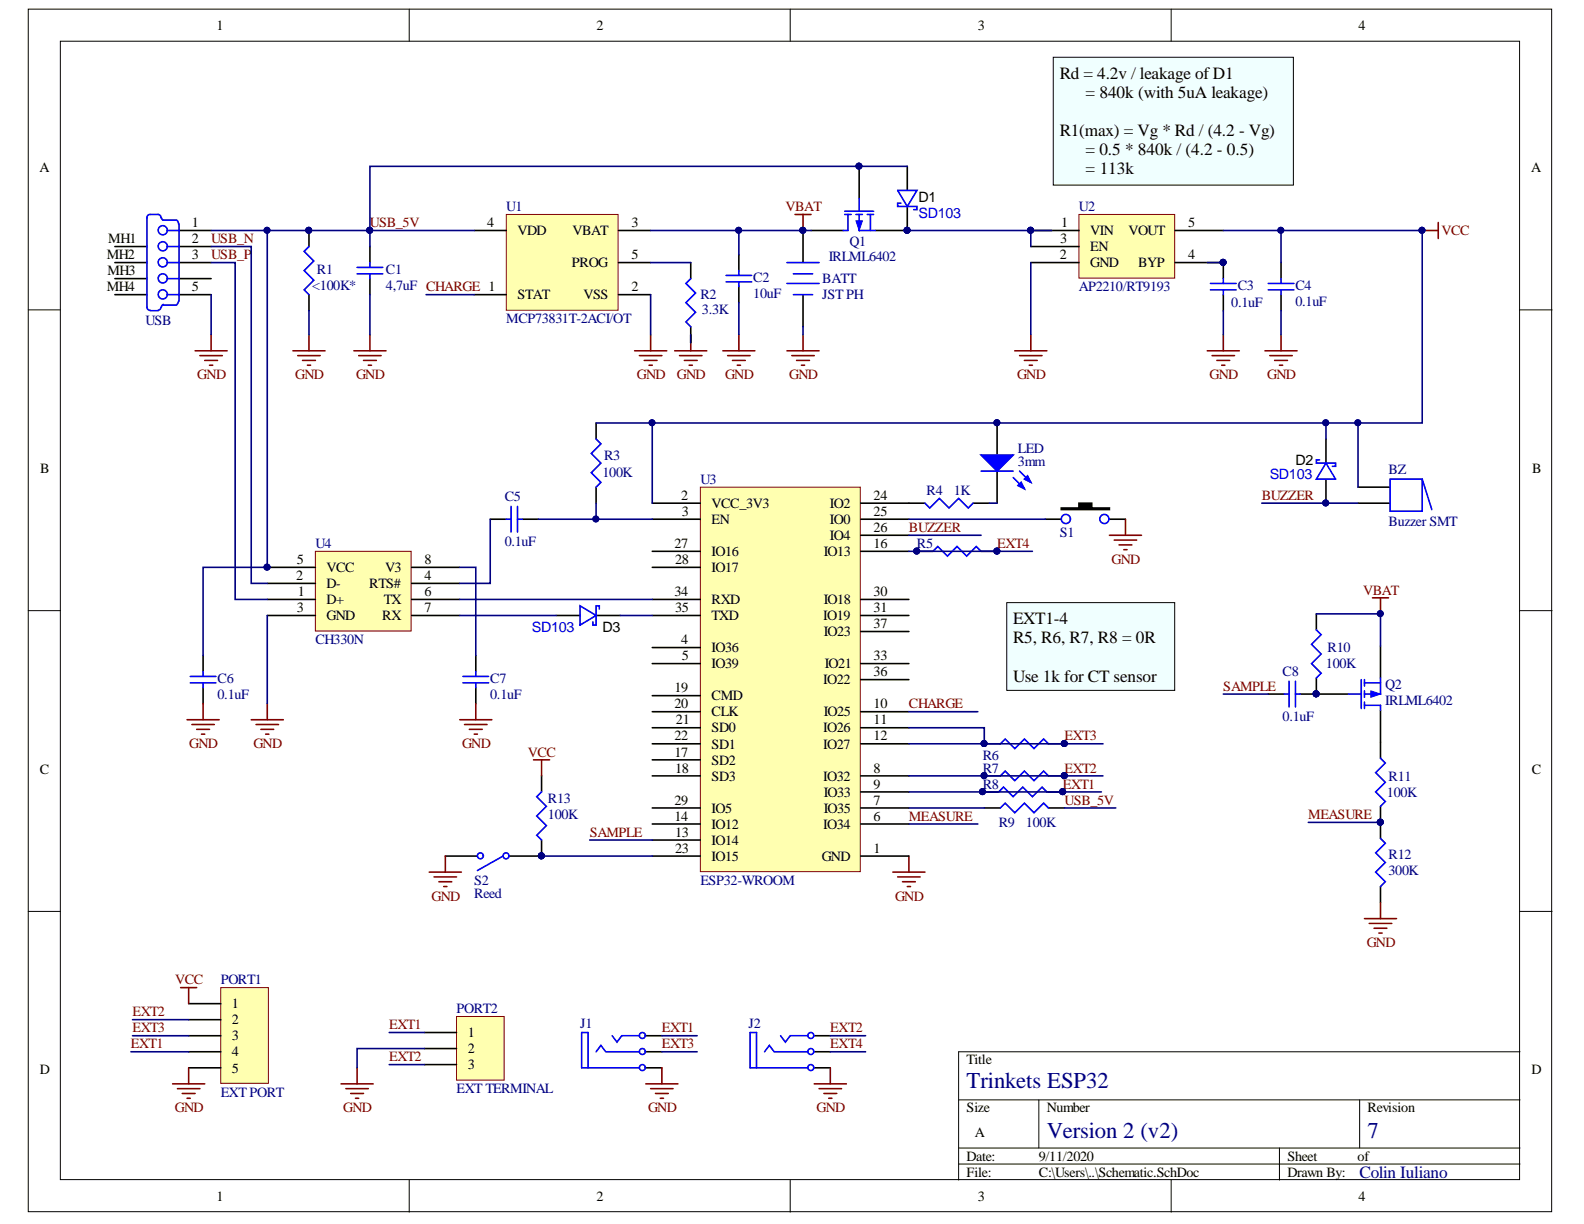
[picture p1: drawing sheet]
<svg xmlns="http://www.w3.org/2000/svg" width="279mm" height="216mm" viewBox="0 0 279 216" stroke-linecap="round" stroke-linejoin="round" font-family="sans-serif">
<defs><g id="words">
<g font-size="4" fill="#000080">
<text x="170.5" y="192">Trinkets ESP32</text>
<text x="184.7" y="200.7">Version 2 (v2)</text>
<text x="241.2" y="200.7">7</text>
</g>
<g font-size="3">
<text x="186.9" y="13.9">Rd = 4.2v / leakage ofD1</text>
<text x="191.5" y="17.3">= 840k (with 5uA leakage)</text>
<text x="186.9" y="24">R1(max) = Vg * Rd / (4.2 - Vg)</text>
<text x="191.5" y="27.4">= 0.5 * 840k / (4.2 - 0.5)</text>
<text x="191.5" y="30.8">= 113k</text>
<text x="178.7" y="110.1">EXT1-4</text>
<text x="178.7" y="113.5">R5, R6, R7, R8 = 0R</text>
<text x="178.7" y="120.2">Use 1k for CT sensor</text>
</g>
<text font-size="3" fill="#000080" x="239.8" y="207.8">Colin Iuliano</text>
<g font-size="2.5">
<text x="38.2" y="5.2">1</text>
<text x="105.2" y="5.2">2</text>
<text x="172.5" y="5.2">3</text>
<text x="239.6" y="5.2">4</text>
<text x="7" y="30.4">A</text>
<text x="162" y="35.6">D1</text>
<text x="270.1" y="30.4">A</text>
<text x="33.8" y="40.1">1</text>
<text x="85.9" y="40.1">4</text>
<text x="91.3" y="41.5">VDD</text>
<text x="101" y="41.5">VBAT</text>
<text x="111.4" y="40.1">3</text>
<text x="187.2" y="40.1">1</text>
<text x="192.3" y="41.5">VIN</text>
<text x="199.1" y="41.5">VOUT</text>
<text x="209.6" y="40.1">5</text>
<text x="18.8" y="45.7">MH2</text>
<text x="19.1" y="42.9">MH1</text>
<text x="33.8" y="42.9">2</text>
<text x="33.8" y="45.7">3</text>
<text x="100.9" y="47.1">PROG</text>
<text x="111.4" y="45.7">5</text>
<text x="186.9" y="45.7">2</text>
<text x="187" y="42.9">3</text>
<text x="192.3" y="47.1">GND</text>
<text x="192.3" y="44.3">EN</text>
<text x="200.8" y="47.1">BYP</text>
<text x="209.6" y="45.7">4</text>
<text x="18.8" y="51.4">MH4</text>
<text x="18.9" y="48.6">MH3</text>
<text x="33.8" y="51.4">5</text>
<text x="91.3" y="52.8">STAT</text>
<text x="102.9" y="52.8">VSS</text>
<text x="111.4" y="51.4">2</text>
<text x="7.1" y="83.4">B</text>
<text x="228.5" y="82">D2</text>
<text x="270.2" y="83.4">B</text>
<text x="120.2" y="88.2">2</text>
<text x="125.5" y="89.6">VCC_3V3</text>
<text x="146.4" y="89.6">IO2</text>
<text x="154.1" y="88.2">24</text>
<text x="120.3" y="91">3</text>
<text x="125.5" y="92.4">EN</text>
<text x="146.4" y="92.4">IO0</text>
<text x="146.4" y="95.2">IO4</text>
<text x="154.1" y="91">25</text>
<text x="154.1" y="93.8">26</text>
<text x="52.3" y="99.5">5</text>
<text x="57.6" y="100.9">VCC</text>
<text x="67.9" y="100.9">V3</text>
<text x="74.9" y="99.5">8</text>
<text x="119" y="96.7">27</text>
<text x="119.1" y="99.5">28</text>
<text x="125.5" y="98.1">IO16</text>
<text x="125.5" y="100.9">IO17</text>
<text x="145.3" y="98.1">IO13</text>
<text x="154.1" y="96.7">16</text>
<text x="52.3" y="102.3">2</text>
<text x="52.3" y="108">3</text>
<text x="52.5" y="105.1">1</text>
<text x="57.6" y="106.6">D+</text>
<text x="57.6" y="103.7">D-</text>
<text x="65.1" y="103.7">RTS#</text>
<text x="67.7" y="106.6">TX</text>
<text x="74.9" y="102.3">4</text>
<text x="74.9" y="105.1">6</text>
<text x="74.9" y="108">7</text>
<text x="119" y="105.1">34</text>
<text x="119.1" y="108">35</text>
<text x="125.5" y="106.6">RXD</text>
<text x="145.3" y="106.6">IO18</text>
<text x="154.1" y="105.1">30</text>
<text x="154.1" y="108">31</text>
<text x="57.6" y="109.4">GND</text>
<text x="67.4" y="109.4">RX</text>
<text x="106.3" y="111.4">D3</text>
<text x="120.2" y="113.6">4</text>
<text x="125.5" y="109.4">TXD</text>
<text x="145.2" y="109.4">IO19</text>
<text x="145.3" y="112.2">IO23</text>
<text x="154.1" y="110.8">37</text>
<text x="120.3" y="116.5">5</text>
<text x="125.5" y="115.1">IO36</text>
<text x="125.5" y="117.9">IO39</text>
<text x="145.5" y="117.9">IO21</text>
<text x="154.1" y="116.5">33</text>
<text x="154.1" y="119.3">36</text>
<text x="119" y="122.1">19</text>
<text x="119" y="125">20</text>
<text x="125.5" y="123.5">CMD</text>
<text x="145.2" y="120.7">IO22</text>
<text x="154.1" y="125">10</text>
<text x="119" y="130.6">22</text>
<text x="119.2" y="127.8">21</text>
<text x="125.5" y="126.4">CLK</text>
<text x="125.5" y="129.2">SD0</text>
<text x="145.2" y="129.2">IO26</text>
<text x="145.3" y="126.4">IO25</text>
<text x="154.1" y="127.8">11</text>
<text x="154.1" y="130.6">12</text>
<text x="7.1" y="136.5">C</text>
<text x="119" y="133.4">17</text>
<text x="119.1" y="136.3">18</text>
<text x="125.5" y="134.9">SD2</text>
<text x="125.5" y="137.7">SD3</text>
<text x="125.5" y="132">SD1</text>
<text x="145.2" y="137.7">IO32</text>
<text x="145.2" y="132">IO27</text>
<text x="154.1" y="136.3">8</text>
<text x="270.2" y="136.5">C</text>
<text x="119" y="141.9">29</text>
<text x="125.5" y="143.3">IO5</text>
<text x="145.3" y="143.3">IO35</text>
<text x="145.3" y="140.5">IO33</text>
<text x="154.1" y="141.9">7</text>
<text x="154.1" y="139.1">9</text>
<text x="119" y="144.8">14</text>
<text x="119.1" y="147.6">13</text>
<text x="125.5" y="149">IO14</text>
<text x="125.5" y="146.2">IO12</text>
<text x="145.2" y="146.2">IO34</text>
<text x="154.1" y="144.8">6</text>
<text x="119.1" y="150.4">23</text>
<text x="125.5" y="151.8">IO15</text>
<text x="145" y="151.8">GND</text>
<text x="154.1" y="150.4">1</text>
<text x="40.9" y="177.9">1</text>
<text x="40.9" y="180.7">2</text>
<text x="40.9" y="183.5">3</text>
<text x="82.5" y="183">1</text>
<text x="82.5" y="185.8">2</text>
<text x="7" y="189.5">D</text>
<text x="40.9" y="186.4">4</text>
<text x="40.9" y="189.2">5</text>
<text x="82.5" y="188.6">3</text>
<text x="170.5" y="187.7">Title</text>
<text x="270.2" y="189.5">D</text>
<text x="170.5" y="196.2">Size</text>
<text x="184.7" y="196.2">Number</text>
<text x="241.2" y="196.2">Revision</text>
<text x="171.9" y="200.5">A</text>
<text x="170.5" y="204.7">Date:</text>
<text x="170.5" y="207.5">File:</text>
<text x="183.2" y="204.7">9/11/2020</text>
<text x="183.2" y="207.5">C:\Users\..\Schematic.SchDoc</text>
<text x="227.1" y="204.7">Sheet</text>
<text x="227.1" y="207.5">Drawn By:</text>
<text x="239.5" y="204.7">of</text>
<text x="38.2" y="211.8">1</text>
<text x="105.2" y="211.8">2</text>
<text x="172.5" y="211.8">3</text>
<text x="239.6" y="211.8">4</text>
</g>
<g font-size="2.5" fill="#800000">
<text x="65.3" y="40.1">USB_5V</text>
<text x="138.6" y="37.2">VBAT</text>
<text x="254.3" y="41.5">VCC</text>
<text x="37.2" y="42.9">USB_N</text>
<text x="37.2" y="45.7">USB_P</text>
<text x="34.8" y="66.9">GND</text>
<text x="52.1" y="66.9">GND</text>
<text x="62.8" y="66.9">GND</text>
<text x="112.3" y="66.9">GND</text>
<text x="119.4" y="66.9">GND</text>
<text x="127.9" y="66.9">GND</text>
<text x="139.2" y="66.9">GND</text>
<text x="179.4" y="66.9">GND</text>
<text x="213.3" y="66.9">GND</text>
<text x="223.5" y="66.9">GND</text>
<text x="222.6" y="88.2">BUZZER</text>
<text x="160.3" y="93.8">BUZZER</text>
<text x="175.9" y="96.7">EXT4</text>
<text x="196.1" y="99.5">GND</text>
<text x="240.4" y="104.9">VBAT</text>
<text x="160.3" y="125">CHARGE</text>
<text x="215.8" y="121.8">SAMPLE</text>
<text x="187.8" y="130.6">EXT3</text>
<text x="33.4" y="132">GND</text>
<text x="44.7" y="132">GND</text>
<text x="81.5" y="132">GND</text>
<text x="93.1" y="133.4">VCC</text>
<text x="187.8" y="136.3">EXT2</text>
<text x="187.5" y="139.1">EXT1</text>
<text x="187.8" y="141.9">USB_5V</text>
<text x="104" y="147.6">SAMPLE</text>
<text x="160.3" y="144.8">MEASURE</text>
<text x="230.8" y="144.5">MEASURE</text>
<text x="76.1" y="158.9">GND</text>
<text x="157.9" y="158.9">GND</text>
<text x="241.1" y="167.1">GND</text>
<text x="30.9" y="173.6">VCC</text>
<text x="23.4" y="179.3">EXT2</text>
<text x="23.1" y="184.9">EXT1</text>
<text x="23.4" y="182.1">EXT3</text>
<text x="68.6" y="181.5">EXT1</text>
<text x="116.7" y="182.1">EXT1</text>
<text x="116.7" y="184.9">EXT3</text>
<text x="146.5" y="182.1">EXT2</text>
<text x="146.5" y="184.9">EXT4</text>
<text x="68.6" y="187.2">EXT2</text>
<text x="30.8" y="196.2">GND</text>
<text x="60.6" y="196.2">GND</text>
<text x="114.3" y="196.2">GND</text>
<text x="144" y="196.2">GND</text>
</g>
<g font-size="2.5" fill="#000080">
<text x="89.3" y="37.2">U1</text>
<text x="190.3" y="37.2">U2</text>
<text x="146.2" y="46">IRLML6402</text>
<text x="149.9" y="43.5">Q1</text>
<text x="55.1" y="51.1">&lt;100K*</text>
<text x="55.9" y="48.3">R1</text>
<text x="68.1" y="51.1">4,7uF CHARGE 1</text>
<text x="68.1" y="48.3">C1</text>
<text x="123.5" y="52.8">R2</text>
<text x="132.9" y="52.5">10uF</text>
<text x="132.9" y="49.7">C2</text>
<text x="145" y="50">BATT</text>
<text x="145" y="52.8">JSTPH</text>
<text x="190.3" y="51.4">AP2210/RT9193</text>
<text x="218.3" y="51.1">C3</text>
<text x="228.5" y="53.9">0.1uF</text>
<text x="228.5" y="51.1">C4</text>
<text x="25.6" y="57.3">USB</text>
<text x="89.3" y="57.1">MCP73831T-2ACI/OT</text>
<text x="123.8" y="55.4">3.3K</text>
<text x="217.2" y="54.2">0.1uF</text>
<text x="106.6" y="81.1">R3</text>
<text x="179.6" y="80">LED</text>
<text x="179.6" y="82.2">3mm</text>
<text x="244.9" y="83.6">BZ</text>
<text x="89" y="88.5">C5</text>
<text x="106.3" y="84.2">100K</text>
<text x="123.5" y="85.3">U3</text>
<text x="163.4" y="87.3">R4</text>
<text x="168.2" y="87.3">1K</text>
<text x="186.9" y="94.7">S1</text>
<text x="244.9" y="92.7">Buzzer SMT</text>
<text x="55.6" y="96.7">U4</text>
<text x="89" y="96.4">0.1uF</text>
<text x="161.7" y="96.7">R5</text>
<text x="55.6" y="113.6">CH330N</text>
<text x="226.2" y="119.3">C8</text>
<text x="233.9" y="117.9">100K</text>
<text x="234.2" y="115.1">R10</text>
<text x="38.4" y="123.3">0.1uF</text>
<text x="38.4" y="120.4">C6</text>
<text x="86.5" y="123.3">0.1uF</text>
<text x="86.5" y="120.4">C7</text>
<text x="244.4" y="121.6">Q2</text>
<text x="244.4" y="124.4">IRLML6402</text>
<text x="226.2" y="127.2">0.1uF</text>
<text x="173.3" y="134">R6</text>
<text x="173.3" y="136.3">R7</text>
<text x="244.9" y="137.7">R11</text>
<text x="96.7" y="141.6">R13</text>
<text x="173.3" y="139.1">R8</text>
<text x="244.6" y="140.5">100K</text>
<text x="96.7" y="144.5">100K</text>
<text x="176.2" y="145.9">R9</text>
<text x="181" y="145.9">100K</text>
<text x="244.9" y="154.4">300K</text>
<text x="244.9" y="151.6">R12</text>
<text x="83.6" y="156.1">S2</text>
<text x="83.6" y="158.3">Reed</text>
<text x="123.5" y="156.1">ESP32-WROOM</text>
<text x="38.9" y="173.6">PORT1</text>
<text x="80.5" y="178.7">PORT2</text>
<text x="102.3" y="181.3">J1</text>
<text x="132" y="181.3">J2</text>
<text x="38.9" y="193.4">EXT PORT</text>
<text x="80.5" y="192.9">EXT TERMINAL</text>
</g>
<g font-size="2.5" fill="#00f">
<text x="162" y="38.4">SD103</text>
<text x="224" y="84.6">SD103</text>
<text x="93.8" y="111.4">SD103</text>
</g>
</g></defs>
<g fill="#fff" stroke="#000" stroke-width=".18">
<path d="M5 1.6h268.7v212.1h-268.7z"/>
<path d="M10.6 7.3h257.4v200.8h-257.4z"/>
</g>
<g fill="none" stroke="#000" stroke-width=".18">
<path d="M72.2 1.6v5.7M139.4 1.6v5.7M206.6 1.6v5.7M5 54.7h5.6M268.1 54.7h5.7M5 107.7h5.6M268.1 107.7h5.7M5 160.8h5.6M268.1 160.8h5.7M169.1 194h99M183.2 194v8.5M239.8 194v8.5"/>
<path d="M268.1 185.5h-99v22.7M72.2 208.2v5.6M139.4 208.2v5.6M169.1 202.5h99M169.1 205.3h99M206.6 208.2v5.6M225.7 202.5v5.7"/>
</g>
<path d="M89.3 37.8h19.7v16.9h-19.7z" fill="#ffffb0" stroke="#800000" stroke-width=".18"/>
<g fill="none" stroke="#000" stroke-width=".28">
<path d="M160 29.3v4.3M160 36.4v4.3M20.3 52h5.6M20.3 46.3h5.6M20.3 43.5h5.6M20.3 49.1h5.6M31.6 52h5.6M31.6 40.7h5.6M31.6 46.3h5.6M31.6 43.5h5.6M31.6 49.1h5.6M54.5 40.7v2.8"/>
<path d="M54.5 52v2.8M83.6 52h5.7M83.6 40.7h5.7M109.1 52h5.7M109.1 40.7h5.7M109.1 46.3h5.7M121.8 46.3v2.8M121.8 57.6v2.9M141.6 40.7v5.6M141.6 52v5.6M215.8 46.3v2.8M215.8 52v2.8"/>
<path d="M160.3 88.8h2.8M171.6 88.8h2.9M35.8 115.6v2.9M83.9 115.6v2.9M35.8 121.3v2.8M83.9 121.3v2.8"/>
</g>
<g fill="none" stroke="#800000" stroke-width=".28">
<path d="M37.2 59v2.9M54.5 59v2.9M65.3 59v2.9M114.8 59v2.9M121.8 59v2.9M130.3 59v2.9M141.6 59v2.9M181.8 59v2.9M215.8 59v2.9M34.4 61.9h5.7M35.3 62.7h3.9M36.1 63.6h2.3"/>
<path d="M37 64.4h.5M51.7 61.9h5.6M52.5 62.7h4M53.4 63.6h2.2M54.2 64.4h.6M62.4 61.9h5.7M63.3 62.7h3.9M64.1 63.6h2.3M65 64.4h.5M111.9 61.9h5.7M112.8 62.7h3.9M113.6 63.6h2.3"/>
<path d="M114.5 64.4h.5M119 61.9h5.7M119.9 62.7h3.9M120.7 63.6h2.3M121.6 64.4h.5M127.5 61.9h5.7M128.3 62.7h4M129.2 63.6h2.3M130 64.4h.6M138.8 61.9h5.7M139.7 62.7h3.9M140.5 63.6h2.3"/>
<path d="M141.4 64.4h.5M179 61.9h5.7M179.8 62.7h4M180.7 63.6h2.3M181.5 64.4h.6M212.9 61.9h5.7M213.8 62.7h4M214.6 63.6h2.3M215.5 64.4h.6M33 127h5.7M33.8 127.8h4M34.7 128.7h2.3"/>
<path d="M35.5 129.5h.6M35.8 124.1v2.9M44.3 127h5.7M45.2 127.8h3.9M46 128.7h2.3M46.9 129.5h.5M47.1 124.1v2.9M81.1 127h5.7M81.9 127.8h4M82.8 128.7h2.3M83.6 129.5h.6M83.9 124.1v2.9"/>
</g>
<g fill="none" stroke="#00f" stroke-width=".28">
<path d="M28.4 38.4l-.1-.3-.4-.3h-1.4a.52 .52 0 0 0-.6 .6v15.8l.3 .5h.3M28.5 38.4l.2 .4h2.5M31.2 38.9l.3 .6M31.6 39.5v13.6M158.3 33.6h3.4l-1.7 2.8zM158.9 35.8h-.6v.6h3.4v.6h-.5M26.5 54.8h1.4M28.4 54.2l-.3 .4-.2 .1M28.8 53.8h2.4M28.8 53.7l-.3 .5M29.6 43.5h2M29.6 49.1h2"/>
<path d="M29.6 46.3h2M29.6 52h2M29.6 40.7h2M31.5 53.1l-.3 .6M54.5 43.5l-.8 .8 1.6 1.7-1.6 1.7 1.6 1.7-1.6 1.7 .8 .9M121.8 49.1l-.8 .9 1.7 1.7-1.7 1.7 1.7 1.7-1.7 1.7 .8 .8M138.8 46.3h5.7M138.8 50h5.7M139.9 52h3.4M139.9 48.3h3.4M213.5 50h4.5M213.5 51.1h4.5"/>
<path d="M215.8 49.1v.9M215.8 51.1v.9M163.1 88.8l.9 .8 1.7-1.7 1.7 1.7 1.7-1.7 1.7 1.7 .8-.8M33.6 119.3h4.5M35.8 118.5v.8M81.7 119.3h4.5M83.9 118.5v.8M33.6 120.4h4.5M35.8 120.4v.9M81.7 120.4h4.5M83.9 120.4v.9"/>
<circle cx="28.7" cy="40.6" r=".81"/>
<circle cx="28.7" cy="49.1" r=".81"/>
<circle cx="28.7" cy="46.3" r=".81"/>
<circle cx="28.7" cy="51.9" r=".81"/>
<circle cx="28.7" cy="43.4" r=".81"/>
</g>
<g fill="#000080" stroke="#000080" stroke-width=".18">
<circle cx="141.6" cy="40.6" r=".52"/>
<circle cx="160" cy="40.6" r=".52"/>
<circle cx="54.5" cy="40.6" r=".52"/>
<circle cx="215.7" cy="46.3" r=".52"/>
</g>
<path d="M190.3 37.8h16.9v11.3h-16.9z" fill="#ffffb0" stroke="#800000" stroke-width=".18"/>
<path d="M181.8 40.7h8.5M181.8 46.3h8.5M181.8 43.5h8.5M207.3 40.7h8.5M207.3 46.3h8.5M226 46.3v2.8M226 52v2.8M175.9 74.6v5.7M175.9 83.1v5.7" fill="none" stroke="#000" stroke-width=".28"/>
<g fill="#000080" stroke="#000080" stroke-width=".18">
<circle cx="181.8" cy="40.6" r=".52"/>
<circle cx="215.7" cy="46.3" r=".52"/>
<circle cx="250.8" cy="40.6" r=".52"/>
<circle cx="175.8" cy="74.6" r=".52"/>
</g>
<path d="M253.7 39.2v2.9M250.9 40.7h2.8" fill="none" stroke="#800000" stroke-width=".28"/>
<path d="M223.7 50h4.5M223.7 51.1h4.5M226 49.1v.9M226 51.1v.9" fill="none" stroke="#00f" stroke-width=".28"/>
<path d="M173.1 80.3h5.6l-2.8 2.8z" fill="#00f"/>
<path d="M173.1 80.3h5.6l-2.8 2.8zM178.7 84.2l2 2M179.8 83.1l2 2" fill="none" stroke="#00f" stroke-width=".28"/>
<path d="M179.6 85.6l.5-.5 .6 1.1z" fill="#00f"/>
<path d="M179.6 85.6l.5-.5 .6 1.1z" fill="none" stroke="#00f" stroke-width=".28"/>
<path d="M180.7 84.5l.6-.6 .5 1.2z" fill="#00f"/>
<g fill="none" stroke="#00f" stroke-width=".28">
<path d="M173.1 83.1h5.6M180.7 84.5l.6-.6 .5 1.2zM245.2 84.5h5.7v5.7h-5.7zM250.9 84.5l1.7 5.4M88.7 151l-4.5 2.5"/>
<circle cx="188" cy="91.5" r=".81"/>
<circle cx="194.8" cy="91.5" r=".81"/>
<circle cx="84.7" cy="151" r=".52"/>
<circle cx="89.3" cy="151" r=".52"/>
</g>
<g fill="#000080" stroke="#000080" stroke-width=".18">
<circle cx="175.8" cy="74.6" r=".52"/>
<circle cx="95.5" cy="151" r=".52"/>
</g>
<g fill="none" stroke="#800000" stroke-width=".28">
<path d="M226 59v2.9M223.1 61.9h5.7M224 62.7h3.9M224.8 63.6h2.3M225.7 64.4h.5M75.7 153.8h5.7M76.6 154.7h3.9M77.4 155.5h2.3M78.3 156.4h.5M78.5 151v2.8M157.5 153.8h5.6M158.3 154.7h4"/>
<path d="M159.2 155.5h2.3M160 156.4h.6M160.3 151v2.8"/>
</g>
<path d="M184.4 91.6h2.8M187.2 89.6h3.1v-.8h2.3v.8h3.1v.3h-8.5zM195.7 91.6h2.8M239.5 85.9h5.7M239.5 88.8h5.7M78.5 151h5.7M89.9 151h5.6" fill="none" stroke="#000" stroke-width=".28"/>
<path d="M187.2 89.6h3.1v-.8h2.3v.8h3.1v.3h-8.5z" fill-rule="evenodd" fill="#000"/>
<path d="M185.8 10.1h42.3v22.6h-42.3z" fill="#f0ffff" stroke="#000" stroke-width=".18"/>
<path d="M38.9 174.2h8.4v16.9h-8.4z" fill="#ffffb0" stroke="#800000" stroke-width=".18"/>
<path d="M33.3 177h5.6M33.3 179.9h5.6M33.3 182.7h5.6M33.3 185.5h5.6M33.3 188.3h5.6" fill="none" stroke="#000" stroke-width=".28"/>
<path d="M55.6 97.2h16.9v14.1h-16.9z" fill="#ffffb0" stroke="#800000" stroke-width=".18"/>
<path d="M47.1 100.1h8.5M47.1 105.7h8.5M47.1 102.9h8.5M47.1 108.6h8.5M72.6 100.1h8.5M72.6 105.7h8.5M72.6 102.9h8.5M72.6 108.6h8.5M98.1 108.6h4.2M105.1 108.6h4.3" fill="none" stroke="#000" stroke-width=".28"/>
<circle cx="47.1" cy="100" r=".52" fill="#000080" stroke="#000080" stroke-width=".18"/>
<path d="M102.3 106.9l2.8 1.7-2.8 1.7zM105.7 107.4v-.5h-.6v3.4h-.5v-.6" fill="none" stroke="#00f" stroke-width=".28"/>
<path d="M123.5 85.9h28.2v67.8h-28.2z" fill="#ffffb0" stroke="#800000" stroke-width=".18"/>
<g fill="none" stroke="#000" stroke-width=".28">
<path d="M115 88.8h8.5M115 91.6h8.5M115 97.2h8.5M151.8 88.8h8.5M151.8 91.6h8.5M151.8 97.2h8.5M151.8 94.4h8.5M115 114.2h8.5M115 117h8.5M115 100.1h8.5M115 105.7h8.5M115 108.6h8.5"/>
<path d="M151.8 117h8.5M151.8 105.7h8.5M151.8 108.6h8.5M151.8 119.9h8.5M151.8 111.4h8.5M232.2 108.3v2.8M232.2 119.6v2.8M243.5 113.9v5.7M115 136.9h8.5M115 125.5h8.5M115 128.4h8.5M115 131.2h8.5"/>
<path d="M115 134h8.5M115 122.7h8.5M151.8 136.9h8.5M151.8 139.7h8.5M151.8 125.5h8.5M151.8 128.4h8.5M151.8 131.2h8.5M223.7 122.4h2.8M229.4 122.4h8.4M243.5 125.3v8.4M115 151h8.5M115 145.3h8.5"/>
<path d="M115 142.5h8.5M115 148.2h8.5M151.8 151h8.5M151.8 145.3h8.5M151.8 142.5h8.5M243.5 142.2v5.7M243.5 156.4v2.8"/>
</g>
<g fill="none" stroke="#800000" stroke-width=".28">
<path d="M140.2 37.8h2.9M141.6 37.8v2.9M195.7 94.4h5.6M196.5 95.3h4M197.4 96.1h2.2M198.2 97h.6M198.5 91.6v2.8M242.1 105.4h2.8M243.5 105.4v2.9M243.5 159.2v2.8M31.9 174.2h2.8M33.3 174.2v2.8"/>
<path d="M240.7 162h5.6M241.5 162.9h4M242.4 163.7h2.2M243.2 164.6h.6M30.4 191.2h5.7M31.3 192h4M32.1 192.9h2.3M33 193.7h.6M33.3 188.3v2.9"/>
</g>
<g fill="#000080" stroke="#000080" stroke-width=".18">
<circle cx="243.5" cy="145" r=".52"/>
<circle cx="243.5" cy="108.2" r=".52"/>
<circle cx="141.6" cy="40.6" r=".52"/>
<circle cx="232.1" cy="122.4" r=".52"/>
</g>
<g fill="none" stroke="#00f" stroke-width=".28">
<path d="M232.2 111.1l.8 .9-1.7 1.7 1.7 1.7-1.7 1.6 1.7 1.7-.8 .9M240.1 119.9v5.1M240.7 119.9v1.1M243.5 119.6v2.8h-2.8M226.5 122.4h.9M227.4 120.2v4.5M228.5 120.2v4.5M228.5 122.4h.9M237.8 122.4h2.3M240.7 124.4h2.8M240.7 120.4h2.8M240.7 121.9v1.1"/>
<path d="M240.7 123.8v1.2M243.5 133.7l.9 .9-1.7 1.7 1.7 1.7-1.7 1.7 1.7 1.7-.9 .8M243.5 147.9l.9 .8-1.7 1.7 1.7 1.7-1.7 1.7 1.7 1.7-.9 .9"/>
</g>
<path d="M241.8 121.9l1.7 .5-1.7 .6z" fill="#00f"/>
<path d="M241.8 121.9l1.7 .5-1.7 .6z" fill="none" stroke="#00f" stroke-width=".18"/>
<path d="M149 37.3h5.1M149 37.8h1.1M149.6 37.8v2.9M151 37.8h1.1M151.5 35v2.3M151.5 37.8v2.9h2.9M153 37.8h1.1M153.5 37.8v2.9M243.5 124.4v.9" fill="none" stroke="#00f" stroke-width=".28"/>
<g fill="#000080" stroke="#000080" stroke-width=".18">
<circle cx="232.1" cy="122.4" r=".52"/>
<circle cx="151.5" cy="29.3" r=".52"/>
<circle cx="160" cy="40.6" r=".52"/>
</g>
<path d="M151.5 29.3v5.7M143.1 40.7h5.6M154.4 40.7h5.6" fill="none" stroke="#000" stroke-width=".28"/>
<path d="M151 39h1.1l-.6 1.7z" fill="#00f"/>
<path d="M151 39h1.1l-.6 1.7z" fill="none" stroke="#00f" stroke-width=".18"/>
<g fill="none" stroke="#00f" stroke-width=".28">
<path d="M63 47.2h4.5M63 48.3h4.5M65.3 46.3v.9M65.3 48.3v.8M128.1 48.6h4.5M128.1 49.7h4.5M130.3 47.7v.9M130.3 49.7v.9M148.7 40.7h.9M105.1 77.4l.9 .9-1.7 1.7 1.7 1.7-1.7 1.7 1.7 1.7-.9 .8M89.3 91.6h.9M90.2 89.3v4.5"/>
<path d="M91.3 89.3v4.5M91.3 91.6h.8M164.6 97.2l.8-.8 1.7 1.7 1.7-1.7 1.7 1.7 1.7-1.7 .9 .8M176.2 139.7l.8-.9 1.7 1.7 1.7-1.7 1.7 1.7 1.7-1.7 .9 .9M176.4 131.2l.9-.9 1.7 1.7 1.7-1.7 1.7 1.7 1.7-1.7 .8 .9M176.4 136.9l.9-.9 1.7 1.7 1.7-1.7 1.7 1.7 1.7-1.7 .8 .9M103.7 188.3v-6.2h-1.1v6.2h10.2M105.1 185.5l.9-1.1 .8 1.1h6M108 182.7l.8 1.1 .9-1.1h3.1M133.4 188.3v-6.2h-1.1v6.2h10.2M134.9 185.5l.8-1.1 .9 1.1h5.9M137.7 182.7l.8 1.1 .9-1.1h3.1"/>
<circle cx="113.3" cy="182.6" r=".52"/>
<circle cx="113.3" cy="188.3" r=".52"/>
<circle cx="113.3" cy="185.5" r=".52"/>
<circle cx="143" cy="182.6" r=".52"/>
<circle cx="143" cy="188.3" r=".52"/>
<circle cx="143" cy="185.5" r=".52"/>
</g>
<g fill="#000080" stroke="#000080" stroke-width=".18">
<circle cx="151.5" cy="29.3" r=".52"/>
<circle cx="160" cy="40.6" r=".52"/>
<circle cx="175.8" cy="97.2" r=".52"/>
<circle cx="173.6" cy="131.2" r=".52"/>
<circle cx="187.7" cy="131.2" r=".52"/>
<circle cx="173.6" cy="136.8" r=".52"/>
<circle cx="187.7" cy="136.8" r=".52"/>
<circle cx="173.3" cy="139.6" r=".52"/>
<circle cx="187.4" cy="139.6" r=".52"/>
<circle cx="161.7" cy="97.2" r=".52"/>
</g>
<g fill="none" stroke="#000" stroke-width=".28">
<path d="M65.3 43.5v2.8M65.3 49.1v2.9M130.3 44.9v2.8M130.3 50.6v2.8M105.1 74.6v2.8M86.5 91.6h2.8M92.1 91.6h2.9M105.1 85.9v2.9M161.7 97.2h2.9M173.1 97.2h2.8M173.3 139.7h2.9M173.6 131.2h2.8"/>
<path d="M173.6 136.9h2.8M184.7 139.7h2.8M184.9 131.2h2.9M184.9 136.9h2.9M113.9 182.7h2.8M113.9 188.3h2.8M113.9 185.5h2.8M143.6 182.7h2.9M143.6 188.3h2.9M143.6 185.5h2.9"/>
</g>
<path d="M113.9 191.2h5.7M114.8 192h3.9M115.6 192.9h2.3M116.5 193.7h.5M116.7 188.3v2.9M143.6 191.2h5.7M144.5 192h3.9M145.3 192.9h2.3M146.2 193.7h.5M146.5 188.3v2.9" fill="none" stroke="#800000" stroke-width=".28"/>
<path d="M80.5 179.3h8.4v11.2h-8.4z" fill="#ffffb0" stroke="#800000" stroke-width=".18"/>
<path d="M173.6 142.5h2.8M184.9 142.5h2.9M74.9 182.1h5.6M74.9 185h5.6M74.9 187.8h5.6" fill="none" stroke="#000" stroke-width=".28"/>
<path d="M60.2 191.2h5.6M61 192h4M61.9 192.9h2.2M62.7 193.7h.6M63 188.3v2.9" fill="none" stroke="#800000" stroke-width=".28"/>
<g fill="#000080" stroke="#000080" stroke-width=".18">
<circle cx="187.4" cy="139.6" r=".52"/>
<circle cx="187.7" cy="136.8" r=".52"/>
<circle cx="187.7" cy="131.2" r=".52"/>
<circle cx="65.2" cy="40.6" r=".52"/>
</g>
<path d="M176.4 142.5l.9-.8 1.7 1.7 1.7-1.7 1.7 1.7 1.7-1.7 .8 .8" fill="none" stroke="#00f" stroke-width=".28"/>
<path d="M177.6 106.3h29.6v15.5h-29.6z" fill="#f0ffff" stroke="#000" stroke-width=".18"/>
<path d="M233.9 77.4v4.3M233.9 84.5v4.3M95.5 136.9v2.8M95.5 148.2v2.8" fill="none" stroke="#000" stroke-width=".28"/>
<g fill="#000080" stroke="#000080" stroke-width=".18">
<circle cx="233.8" cy="88.7" r=".52"/>
<circle cx="95.5" cy="151" r=".52"/>
<circle cx="65.2" cy="40.6" r=".52"/>
<circle cx="151.5" cy="29.3" r=".52"/>
<circle cx="130.3" cy="40.6" r=".52"/>
<circle cx="215.7" cy="46.3" r=".52"/>
<circle cx="181.8" cy="40.6" r=".52"/>
<circle cx="160" cy="40.6" r=".52"/>
<circle cx="239.5" cy="74.6" r=".52"/>
<circle cx="243.5" cy="108.2" r=".52"/>
<circle cx="105.1" cy="91.5" r=".52"/>
<circle cx="115" cy="74.6" r=".52"/>
<circle cx="141.6" cy="40.6" r=".52"/>
<circle cx="47.1" cy="100" r=".52"/>
<circle cx="47.1" cy="40.6" r=".52"/>
<circle cx="54.5" cy="40.6" r=".52"/>
<circle cx="225.9" cy="40.6" r=".52"/>
<circle cx="175.8" cy="74.6" r=".52"/>
<circle cx="233.8" cy="74.6" r=".52"/>
<circle cx="250.8" cy="40.6" r=".52"/>
<circle cx="243.5" cy="145" r=".52"/>
<circle cx="173.6" cy="131.2" r=".52"/>
<circle cx="187.7" cy="131.2" r=".52"/>
<circle cx="173.6" cy="136.8" r=".52"/>
<circle cx="187.7" cy="136.8" r=".52"/>
<circle cx="173.3" cy="139.6" r=".52"/>
<circle cx="187.4" cy="139.6" r=".52"/>
<circle cx="161.7" cy="97.2" r=".52"/>
<circle cx="175.8" cy="97.2" r=".52"/>
</g>
<path d="M232.8 81.1h-.6v.6h3.4v.5h-.6M233.9 81.7l1.7 2.8h-3.4zM95.5 139.7l-.8 .8 1.7 1.7-1.7 1.7 1.7 1.7-1.7 1.7 .8 .9" fill="none" stroke="#00f" stroke-width=".28"/>
<path d="M94.1 134h2.8M95.5 134v2.9" fill="none" stroke="#800000" stroke-width=".28"/>
<g fill="none" stroke="#000080" stroke-width=".28">
<path d="M160 29.3h-94.7v14.2M37.2 46.3h4.3v59.4h5.6M37.2 43.5h7.1v59.4h2.8M37.2 40.7h46.4M37.2 52v7M47.1 40.7v59.4h-11.3v15.5M54.5 54.8v4.2M65.3 52v7M75.2 52h8.4M114.8 40.7h28.3M114.8 46.3h7M114.8 52v7"/>
<path d="M121.8 59v1.5M130.3 40.7v4.2M130.3 53.4v5.6M141.6 57.6v1.4M160 40.7h25.5M181.8 40.7v2.8M181.8 46.3v12.7M212.9 46.3h2.9M215.8 40.7h35.1v33.9h-135.9v14.2M215.8 54.8v4.2M226 40.7v5.6M226 54.8v4.2"/>
<path d="M105.1 74.6h9.9M233.9 74.6v2.8M239.5 74.6v11.3M86.5 91.6v11.3h-5.4M95 91.6h10.1M105.1 88.8v2.8h9.9M160.3 97.2h21.8M160.3 91.6h24.1M160.3 94.4h12.8M174.5 88.8h1.4M222.6 88.8h16.9M47.1 108.6v15.5"/>
<path d="M81.1 100.1h2.8v15.5M81.1 105.7h33.9M81.1 108.6h17M109.4 108.6h5.6M232.2 108.3h11.3v5.6M160.3 128.4h13.3v2.8h-13.3M160.3 136.9h34.3M160.3 139.7h34M160.3 125.5h12.2M173.6 131.2h21M215.8 122.4h7.9M95.5 151h19.5"/>
<path d="M104 148.2h11M160.3 145.3h12.2M160.3 142.5h13.3M187.8 142.5h9M230.8 145.1h12.7M23.4 179.9h9.9M23.1 185.5h10.2M23.4 182.7h9.9M68.6 182.1h6.3M68.6 187.8h6.3M74.9 185h-11.9v3.3M116.7 185.5h6.3"/>
<path d="M116.7 182.7h6.3M146.5 185.5h6.2M146.5 182.7h6.2"/>
</g>
<use href="#words"/>
</svg>
